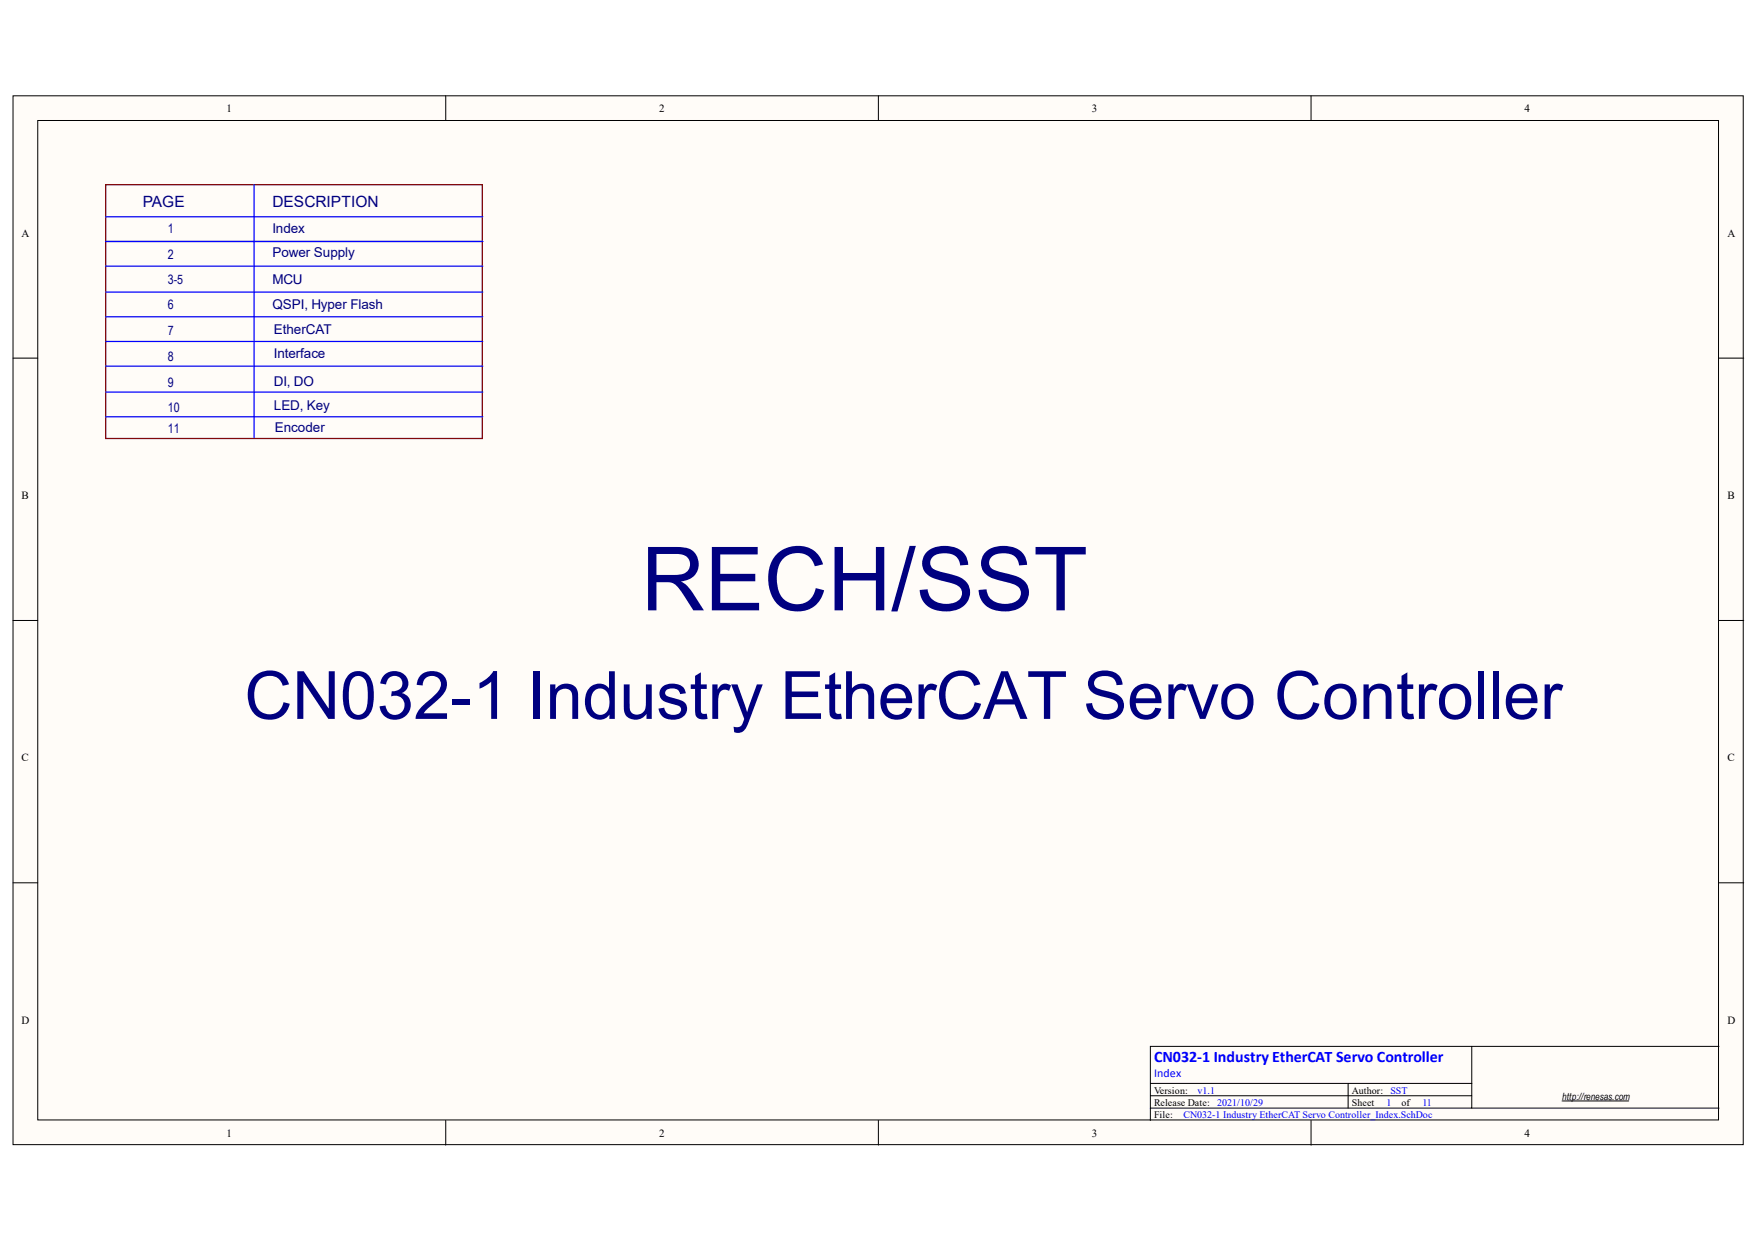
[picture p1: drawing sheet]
<svg xmlns="http://www.w3.org/2000/svg" width="297mm" height="210mm" viewBox="0 0 297 210" stroke-linecap="round" stroke-linejoin="round" font-family="sans-serif">
<defs><g id="words">
<text font-size="15" fill="#000080" x="108.3" y="103.1">RECH/SST</text>
<text font-size="11.2" fill="#000080" x="41.3" y="121.4">CN032-1 Industry EtherCAT Servo Controller</text>
<text font-size="2.7" fill="#00f" x="194.9" y="179.3">CN032-1 Industry EtherCAT Servo Controller</text>
<g font-size="2.6" fill="#000080">
<text x="24.1" y="35">PAGE</text>
<text x="46" y="35">DESCRIPTION</text>
</g>
<g font-size="2.3" fill="#000080">
<text x="46" y="39.3">Index</text>
<text x="46" y="43.4">Power Supply</text>
<text x="46" y="48">MCU</text>
<text x="46" y="52.2">QSPI, Hyper Flash</text>
<text x="46.3" y="56.4">EtherCAT</text>
<text x="46.3" y="60.5">Interface</text>
<text x="46.3" y="65.1">DI, DO</text>
<text x="46.3" y="69.3">LED, Key</text>
<text x="46.4" y="73">Encoder</text>
</g>
<g font-size="2.2" fill="#000080">
<text x="28.3" y="39.3">1</text>
<text x="28.3" y="43.7">2</text>
<text x="28.3" y="48">3-5</text>
<text x="28.3" y="52.2">6</text>
<text x="28.3" y="56.6">7</text>
<text x="28.3" y="60.9">8</text>
<text x="28.3" y="65.3">9</text>
<text x="28.3" y="69.5">10</text>
<text x="28.3" y="73.1">11</text>
</g>
<text font-size="2" fill="#00f" x="194.9" y="181.8">Index</text>
<g font-size="1.9">
<text x="38.2" y="18.9">1</text>
<text x="111.3" y="18.9">2</text>
<text x="184.4" y="18.9">3</text>
<text x="257.5" y="18.9">4</text>
<text x="3.6" y="40">A</text>
<text x="291.7" y="40">A</text>
<text x="3.6" y="84.3">B</text>
<text x="291.7" y="84.3">B</text>
<text x="3.6" y="128.6">C</text>
<text x="291.7" y="128.6">C</text>
<text x="3.6" y="172.9">D</text>
<text x="291.7" y="172.9">D</text>
<text x="38.2" y="191.9">1</text>
<text x="111.3" y="191.9">2</text>
<text x="184.4" y="191.9">3</text>
<text x="257.5" y="191.9">4</text>
</g>
<g font-size="1.7">
<text x="194.9" y="184.7">Version:</text>
<text x="228.3" y="184.7">Author:</text>
<text x="263.8" y="185.7">http://renesas.com</text>
<text x="194.9" y="188.8">File:</text>
<text x="194.9" y="186.8">Release Date:</text>
<text x="228.3" y="186.8">Sheet</text>
<text x="236.7" y="186.8">of</text>
</g>
<g font-size="1.7" fill="#00f">
<text x="202.2" y="184.7">v1.1</text>
<text x="234.8" y="184.7">SST</text>
<text x="199.9" y="188.8">CN032-1 Industry EtherCAT Servo Controller_Index.SchDoc</text>
<text x="205.5" y="186.8">2021/10/29</text>
<text x="234.1" y="186.8">1</text>
<text x="240.2" y="186.8">11</text>
</g>
</g></defs>
<g fill="#fffcf8" stroke="#000" stroke-width=".17">
<path d="M2.2 16.2h292.2v177.1h-292.2z"/>
<path d="M6.4 20.3h283.8v168.8h-283.8z"/>
</g>
<g fill="none" stroke="#000" stroke-width=".17">
<path d="M75.3 16.2v4.1M148.3 16.2v4.1M221.4 16.2v4.1M2.2 60.5h4.2M290.3 60.5h4.2M2.2 104.8h4.2M290.3 104.8h4.2M2.2 149.1h4.2M290.3 149.1h4.2M248.5 176.7v6.3h-54.2M290.3 176.7h-96v10.4M75.3 189.2v4.2"/>
<path d="M148.3 189.2v4.2M194.3 187.1v2.1M221.4 189.2v4.2M227.7 183v4.1M248.5 183v2h-54.2M248.5 185v2.1h-54.2M248.5 187.1h41.8M263.8 185.9h11.2"/>
</g>
<path d="M17.9 31.2h63.5v42.8h-63.5z" fill="none" stroke="#800000" stroke-width=".21"/>
<path d="M17.9 36.6h63.6M42.9 31.2v42.7M17.9 40.8h63.6M17.9 44.9h63.6M17.9 49.3h63.6M17.9 53.5h63.6M17.9 57.7h63.6M17.9 61.8h63.6M17.9 66.2h63.6M17.9 70.4h63.6" fill="none" stroke="#00f" stroke-width=".21"/>
<use href="#words"/>
</svg>
